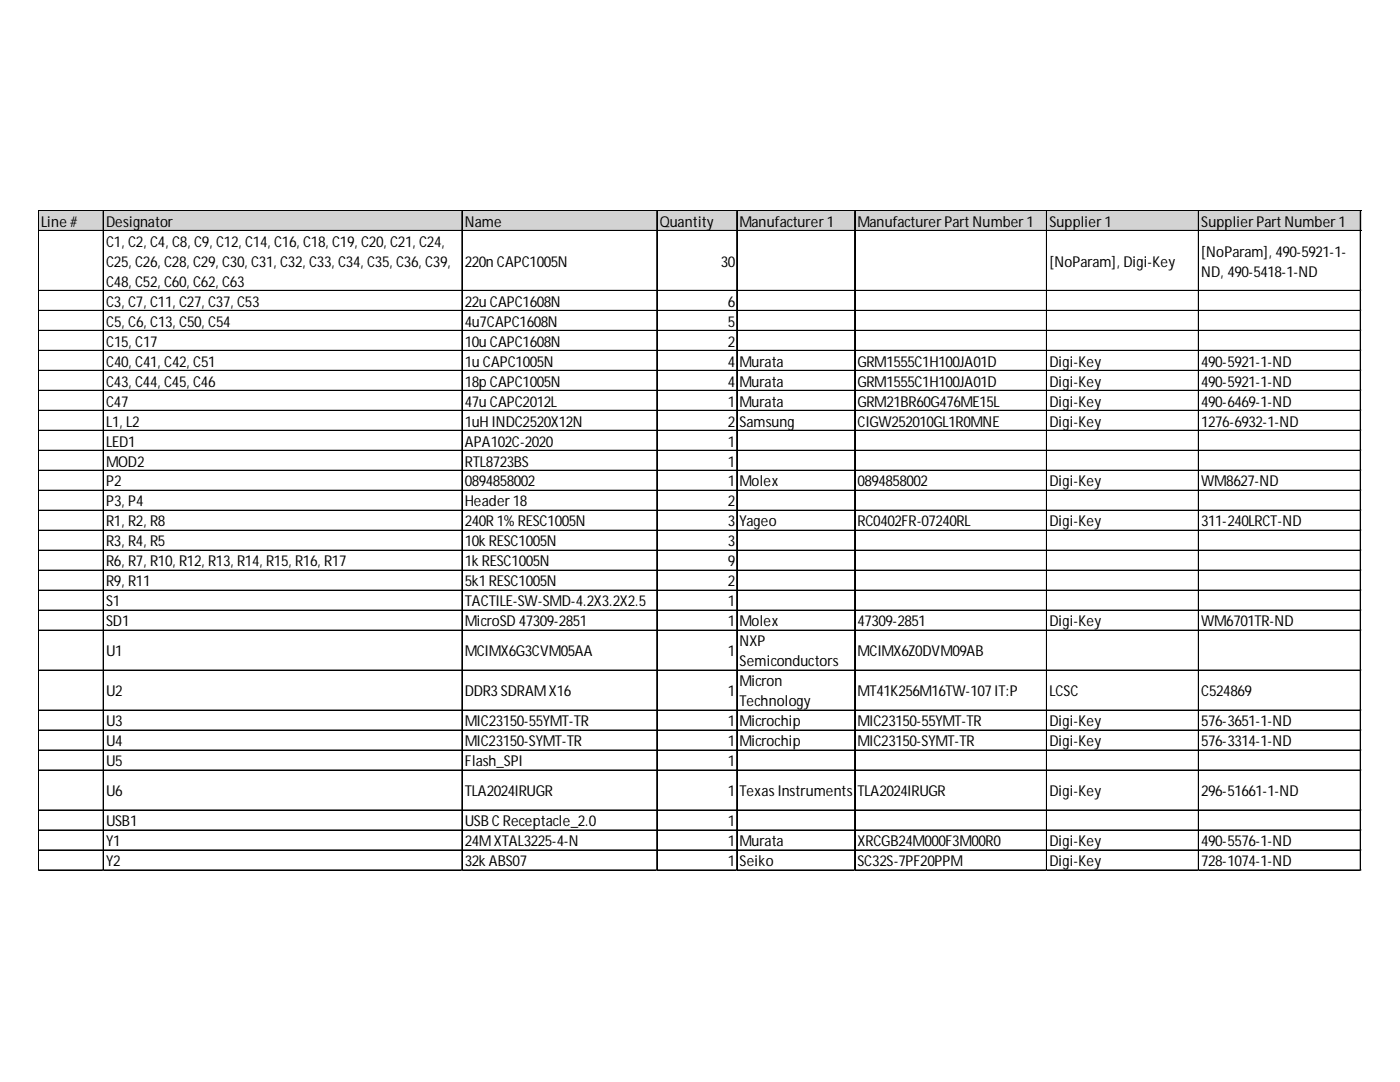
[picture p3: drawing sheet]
<svg xmlns="http://www.w3.org/2000/svg" width="279mm" height="216mm" viewBox="0 0 279 216" stroke-linecap="round" stroke-linejoin="round" font-family="sans-serif">
<defs><g id="words">
<g font-size="3">
<text x="8.2" y="45.2">Line #</text>
<text x="21.2" y="45.2">Designator</text>
<text x="92.8" y="45.2">Name</text>
<text x="131.7" y="45.2">Quantity</text>
<text x="147.6" y="45.2">Manufacturer1</text>
<text x="171.1" y="45.2">ManufacturerPartNumber1</text>
<text x="209.4" y="45.2">Supplier1</text>
<text x="239.8" y="45.2">SupplierPartNumber1</text>
<text x="21.2" y="49.2">C1, C2, C4, C8, C9, C12, C14, C16, C18, C19, C20, C21, C24,</text>
<text x="21.2" y="53.2">C25, C26, C28, C29, C30, C31, C32, C33, C34, C35, C36, C39,</text>
<text x="92.8" y="53.2">220n CAPC1005N</text>
<text x="143.8" y="53.2">30</text>
<text x="209.4" y="53.2">[NoParam], Digi-Key</text>
<text x="239.8" y="51.2">[NoParam], 490-5921-1-</text>
<text x="21.2" y="57.2">C48, C52, C60, C62, C63</text>
<text x="239.8" y="55.2">ND, 490-5418-1-ND</text>
<text x="21.2" y="61.2">C3, C7, C11, C27, C37, C53</text>
<text x="21.2" y="65.2">C5, C6, C13, C50, C54</text>
<text x="92.8" y="61.2">22u CAPC1608N</text>
<text x="92.8" y="65.2">4u7CAPC1608N</text>
<text x="145.2" y="61.2">6</text>
<text x="145.2" y="65.2">5</text>
<text x="21.2" y="69.2">C15, C17</text>
<text x="92.8" y="69.2">10u CAPC1608N</text>
<text x="145.2" y="69.2">2</text>
<text x="21.2" y="73.1">C40, C41, C42, C51</text>
<text x="21.2" y="77.1">C43, C44, C45, C46</text>
<text x="92.8" y="73.1">1u CAPC1005N</text>
<text x="92.8" y="77.1">18p CAPC1005N</text>
<text x="145.2" y="73.1">4</text>
<text x="145.2" y="77.1">4</text>
<text x="147.6" y="73.1">Murata</text>
<text x="147.6" y="77.1">Murata</text>
<text x="171.1" y="73.1">GRM1555C1H100JA01D</text>
<text x="171.1" y="77.1">GRM1555C1H100JA01D</text>
<text x="209.4" y="73.1">Digi-Key</text>
<text x="209.4" y="77.1">Digi-Key</text>
<text x="239.8" y="73.1">490-5921-1-ND</text>
<text x="239.8" y="77.1">490-5921-1-ND</text>
<text x="21.2" y="81.1">C47</text>
<text x="92.8" y="81.1">47u CAPC2012L</text>
<text x="145.2" y="81.1">1</text>
<text x="147.6" y="81.1">Murata</text>
<text x="171.1" y="81.1">GRM21BR60G476ME15L</text>
<text x="209.4" y="81.1">Digi-Key</text>
<text x="239.8" y="81.1">490-6469-1-ND</text>
<text x="21.2" y="85.1">L1, L2</text>
<text x="21.2" y="89.1">LED1</text>
<text x="92.8" y="85.1">1uH INDC2520X12N</text>
<text x="92.8" y="89.1">APA102C-2020</text>
<text x="145.2" y="85.1">2</text>
<text x="145.2" y="89.1">1</text>
<text x="147.6" y="85.1">Samsung</text>
<text x="171.1" y="85.1">CIGW252010GL1R0MNE</text>
<text x="209.4" y="85.1">Digi-Key</text>
<text x="239.8" y="85.1">1276-6932-1-ND</text>
<text x="21.2" y="93.1">MOD2</text>
<text x="92.8" y="93.1">RTL8723BS</text>
<text x="145.2" y="93.1">1</text>
<text x="21.2" y="97.1">P2</text>
<text x="21.2" y="101.1">P3, P4</text>
<text x="92.8" y="97.1">0894858002</text>
<text x="92.8" y="101.1">Header18</text>
<text x="145.2" y="97.1">1</text>
<text x="145.2" y="101.1">2</text>
<text x="147.6" y="97.1">Molex</text>
<text x="171.1" y="97.1">0894858002</text>
<text x="209.4" y="97.1">Digi-Key</text>
<text x="239.8" y="97.1">WM8627-ND</text>
<text x="21.2" y="105">R1, R2, R8</text>
<text x="92.8" y="105">240R1%RESC1005N</text>
<text x="145.2" y="105">3</text>
<text x="147.6" y="105">Yageo</text>
<text x="171.1" y="105">RC0402FR-07240RL</text>
<text x="209.4" y="105">Digi-Key</text>
<text x="239.8" y="105">311-240LRCT-ND</text>
<text x="21.2" y="109">R3, R4, R5</text>
<text x="21.2" y="113">R6, R7, R10, R12, R13, R14, R15, R16, R17</text>
<text x="92.8" y="109">10kRESC1005N</text>
<text x="92.8" y="113">1kRESC1005N</text>
<text x="145.2" y="109">3</text>
<text x="145.2" y="113">9</text>
<text x="21.2" y="117">R9, R11</text>
<text x="92.8" y="117">5k1RESC1005N</text>
<text x="145.2" y="117">2</text>
<text x="21.2" y="121">S1</text>
<text x="21.2" y="125">SD1</text>
<text x="92.8" y="121">TACTILE-SW-SMD-4.2X3.2X2.5</text>
<text x="92.8" y="125">MicroSD 47309-2851</text>
<text x="145.2" y="121">1</text>
<text x="145.2" y="125">1</text>
<text x="147.6" y="125">Molex</text>
<text x="171.1" y="125">47309-2851</text>
<text x="209.4" y="125">Digi-Key</text>
<text x="239.8" y="125">WM6701TR-ND</text>
<text x="21.2" y="131">U1</text>
<text x="92.8" y="131">MCIMX6G3CVM05AA</text>
<text x="145.2" y="131">1</text>
<text x="147.6" y="129">NXP</text>
<text x="171.1" y="131">MCIMX6Z0DVM09AB</text>
<text x="147.6" y="133">Semiconductors</text>
<text x="147.6" y="137">Micron</text>
<text x="21.2" y="138.9">U2</text>
<text x="92.8" y="138.9">DDR3SDRAMX16</text>
<text x="145.2" y="138.9">1</text>
<text x="147.6" y="140.9">Technology</text>
<text x="171.1" y="138.9">MT41K256M16TW-107IT:P</text>
<text x="209.4" y="138.9">LCSC</text>
<text x="239.8" y="138.9">C524869</text>
<text x="21.2" y="144.9">U3</text>
<text x="21.2" y="148.9">U4</text>
<text x="92.8" y="144.9">MIC23150-55YMT-TR</text>
<text x="92.8" y="148.9">MIC23150-SYMT-TR</text>
<text x="145.2" y="144.9">1</text>
<text x="145.2" y="148.9">1</text>
<text x="147.6" y="144.9">Microchip</text>
<text x="147.6" y="148.9">Microchip</text>
<text x="171.1" y="144.9">MIC23150-55YMT-TR</text>
<text x="171.1" y="148.9">MIC23150-SYMT-TR</text>
<text x="209.4" y="144.9">Digi-Key</text>
<text x="209.4" y="148.9">Digi-Key</text>
<text x="239.8" y="144.9">576-3651-1-ND</text>
<text x="239.8" y="148.9">576-3314-1-ND</text>
<text x="21.2" y="152.9">U5</text>
<text x="92.8" y="152.9">Flash_SPI</text>
<text x="145.2" y="152.9">1</text>
<text x="21.2" y="158.9">U6</text>
<text x="92.8" y="158.9">TLA2024IRUGR</text>
<text x="145.2" y="158.9">1</text>
<text x="147.6" y="158.9">TexasInstruments</text>
<text x="171.1" y="158.9">TLA2024IRUGR</text>
<text x="209.4" y="158.9">Digi-Key</text>
<text x="239.8" y="158.9">296-51661-1-ND</text>
<text x="21.2" y="164.9">USB1</text>
<text x="92.8" y="164.9">USBCReceptacle_2.0</text>
<text x="145.2" y="164.9">1</text>
<text x="21.2" y="168.9">Y1</text>
<text x="21.2" y="172.8">Y2</text>
<text x="92.8" y="168.9">24MXTAL3225-4-N</text>
<text x="92.8" y="172.8">32kABS07</text>
<text x="145.2" y="168.9">1</text>
<text x="145.2" y="172.8">1</text>
<text x="147.6" y="168.9">Murata</text>
<text x="147.6" y="172.8">Seiko</text>
<text x="171.1" y="168.9">XRCGB24M000F3M00R0</text>
<text x="171.1" y="172.8">SC32S-7PF20PPM</text>
<text x="209.4" y="168.9">Digi-Key</text>
<text x="209.4" y="172.8">Digi-Key</text>
<text x="239.8" y="168.9">490-5576-1-ND</text>
<text x="239.8" y="172.8">728-1074-1-ND</text>
</g>
</g></defs>
<path d="M7.8 42.1h263.9v4.1h-263.9z" fill="#d3d3d3"/>
<g fill="none" stroke="#000" stroke-width=".2">
<path d="M7.6 42v131.8M7.7 42v131.8M7.8 42h263.9M7.8 42.1h263.9M7.8 46h263.9M7.8 46.1h263.9M7.8 57.9h263.9M7.8 58h263.9M20.6 42.2v131.6M20.7 42.2v131.6M92.2 42.2v131.6M92.3 42.2v131.6"/>
<path d="M131.1 42.2v131.6M131.2 42.2v131.6M147 42.2v131.6M147.1 42.2v131.6M170.5 42.2v131.6M170.6 42.2v131.6M208.8 42.2v131.6M208.9 42.2v131.6M239.2 42.2v131.6M239.3 42.2v131.6M271.5 42.2v131.6M271.6 42.2v131.6"/>
<path d="M7.8 61.9h263.9M7.8 62h263.9M7.8 65.9h263.9M7.8 66h263.9M7.8 69.9h263.9M7.8 70h263.9M7.8 73.9h263.9M7.8 74h263.9M7.8 77.9h263.9M7.8 78h263.9M7.8 81.9h263.9M7.8 82h263.9"/>
<path d="M7.8 85.9h263.9M7.8 86h263.9M7.8 89.8h263.9M7.8 89.9h263.9M7.8 93.8h263.9M7.8 93.9h263.9M7.8 97.8h263.9M7.8 97.9h263.9M7.8 101.8h263.9M7.8 101.9h263.9M7.8 105.8h263.9M7.8 105.9h263.9"/>
<path d="M7.8 109.8h263.9M7.8 109.9h263.9M7.8 113.8h263.9M7.8 113.9h263.9M7.8 117.8h263.9M7.8 117.9h263.9M7.8 121.7h263.9M7.8 121.8h263.9M7.8 125.7h263.9M7.8 125.8h263.9M7.8 133.7h263.9M7.8 133.8h263.9"/>
<path d="M7.8 141.7h263.9M7.8 141.8h263.9M7.8 145.7h263.9M7.8 145.8h263.9M7.8 149.7h263.9M7.8 149.8h263.9M7.8 153.6h263.9M7.8 153.7h263.9M7.8 161.6h263.9M7.8 161.7h263.9M7.8 165.6h263.9M7.8 165.7h263.9"/>
<path d="M7.8 169.6h263.9M7.8 169.7h263.9M7.8 173.6h263.9M7.8 173.7h263.9"/>
</g>
<path d="M7.6 173.8h.1" fill="none" stroke="#d4d4d4" stroke-width=".2"/>
<path d="M7.6 173.8h.2z" fill="#d4d4d4"/>
<path d="M20.6 173.8h.1" fill="none" stroke="#d4d4d4" stroke-width=".2"/>
<path d="M20.6 173.8h.2z" fill="#d4d4d4"/>
<path d="M92.2 173.8h.1" fill="none" stroke="#d4d4d4" stroke-width=".2"/>
<path d="M92.2 173.8h.2z" fill="#d4d4d4"/>
<path d="M131.1 173.8h.1" fill="none" stroke="#d4d4d4" stroke-width=".2"/>
<path d="M131.1 173.8h.2z" fill="#d4d4d4"/>
<path d="M147 173.8h.1" fill="none" stroke="#d4d4d4" stroke-width=".2"/>
<path d="M147 173.8h.2z" fill="#d4d4d4"/>
<path d="M170.5 173.8h.1" fill="none" stroke="#d4d4d4" stroke-width=".2"/>
<path d="M170.5 173.8h.2z" fill="#d4d4d4"/>
<path d="M208.8 173.8h.1" fill="none" stroke="#d4d4d4" stroke-width=".2"/>
<path d="M208.8 173.8h.2z" fill="#d4d4d4"/>
<path d="M239.2 173.8h.1" fill="none" stroke="#d4d4d4" stroke-width=".2"/>
<path d="M239.2 173.8h.2z" fill="#d4d4d4"/>
<path d="M271.5 173.8h.1" fill="none" stroke="#d4d4d4" stroke-width=".2"/>
<path d="M271.5 173.8h.2z" fill="#d4d4d4"/>
<path d="M271.7 57.9h.1" fill="none" stroke="#d4d4d4" stroke-width=".2"/>
<path d="M271.7 57.9v.2z" fill="#d4d4d4"/>
<path d="M271.7 61.9h.1" fill="none" stroke="#d4d4d4" stroke-width=".2"/>
<path d="M271.7 61.9v.2z" fill="#d4d4d4"/>
<path d="M271.7 65.9h.1" fill="none" stroke="#d4d4d4" stroke-width=".2"/>
<path d="M271.7 65.9v.2z" fill="#d4d4d4"/>
<path d="M271.7 69.9h.1" fill="none" stroke="#d4d4d4" stroke-width=".2"/>
<path d="M271.7 69.9v.2z" fill="#d4d4d4"/>
<path d="M271.7 73.9h.1" fill="none" stroke="#d4d4d4" stroke-width=".2"/>
<path d="M271.7 73.9v.2z" fill="#d4d4d4"/>
<path d="M271.7 77.9h.1" fill="none" stroke="#d4d4d4" stroke-width=".2"/>
<path d="M271.7 77.9v.2z" fill="#d4d4d4"/>
<path d="M271.7 81.9h.1" fill="none" stroke="#d4d4d4" stroke-width=".2"/>
<path d="M271.7 81.9v.2z" fill="#d4d4d4"/>
<path d="M271.7 85.9h.1" fill="none" stroke="#d4d4d4" stroke-width=".2"/>
<path d="M271.7 85.9v.1z" fill="#d4d4d4"/>
<path d="M271.7 89.8h.1" fill="none" stroke="#d4d4d4" stroke-width=".2"/>
<path d="M271.7 89.8v.2z" fill="#d4d4d4"/>
<path d="M271.7 93.8h.1" fill="none" stroke="#d4d4d4" stroke-width=".2"/>
<path d="M271.7 93.8v.2z" fill="#d4d4d4"/>
<path d="M271.7 97.8h.1" fill="none" stroke="#d4d4d4" stroke-width=".2"/>
<path d="M271.7 97.8v.2z" fill="#d4d4d4"/>
<path d="M271.7 101.8h.1" fill="none" stroke="#d4d4d4" stroke-width=".2"/>
<path d="M271.7 101.8v.2z" fill="#d4d4d4"/>
<path d="M271.7 105.8h.1" fill="none" stroke="#d4d4d4" stroke-width=".2"/>
<path d="M271.7 105.8v.2z" fill="#d4d4d4"/>
<path d="M271.7 109.8h.1" fill="none" stroke="#d4d4d4" stroke-width=".2"/>
<path d="M271.7 109.8v.2z" fill="#d4d4d4"/>
<path d="M271.7 113.8h.1" fill="none" stroke="#d4d4d4" stroke-width=".2"/>
<path d="M271.7 113.8v.2z" fill="#d4d4d4"/>
<path d="M271.7 117.8h.1" fill="none" stroke="#d4d4d4" stroke-width=".2"/>
<path d="M271.7 117.8v.2z" fill="#d4d4d4"/>
<path d="M271.7 121.7h.1" fill="none" stroke="#d4d4d4" stroke-width=".2"/>
<path d="M271.7 121.7v.2z" fill="#d4d4d4"/>
<path d="M271.7 125.7h.1" fill="none" stroke="#d4d4d4" stroke-width=".2"/>
<path d="M271.7 125.7v.2z" fill="#d4d4d4"/>
<path d="M271.7 133.7h.1" fill="none" stroke="#d4d4d4" stroke-width=".2"/>
<path d="M271.7 133.7v.2z" fill="#d4d4d4"/>
<path d="M271.7 141.7h.1" fill="none" stroke="#d4d4d4" stroke-width=".2"/>
<path d="M271.7 141.7v.2z" fill="#d4d4d4"/>
<path d="M271.7 145.7h.1" fill="none" stroke="#d4d4d4" stroke-width=".2"/>
<path d="M271.7 145.7v.2z" fill="#d4d4d4"/>
<path d="M271.7 149.7h.1" fill="none" stroke="#d4d4d4" stroke-width=".2"/>
<path d="M271.7 149.7v.2z" fill="#d4d4d4"/>
<path d="M271.7 153.6h.1" fill="none" stroke="#d4d4d4" stroke-width=".2"/>
<path d="M271.7 153.6v.2z" fill="#d4d4d4"/>
<path d="M271.7 161.6h.1" fill="none" stroke="#d4d4d4" stroke-width=".2"/>
<path d="M271.7 161.6v.2z" fill="#d4d4d4"/>
<path d="M271.7 165.6h.1" fill="none" stroke="#d4d4d4" stroke-width=".2"/>
<path d="M271.7 165.6v.2z" fill="#d4d4d4"/>
<path d="M271.7 169.6h.1" fill="none" stroke="#d4d4d4" stroke-width=".2"/>
<path d="M271.7 169.6v.2z" fill="#d4d4d4"/>
<path d="M271.7 173.6h.1" fill="none" stroke="#d4d4d4" stroke-width=".2"/>
<path d="M271.7 173.6v.2z" fill="#d4d4d4"/>
<use href="#words"/>
</svg>
